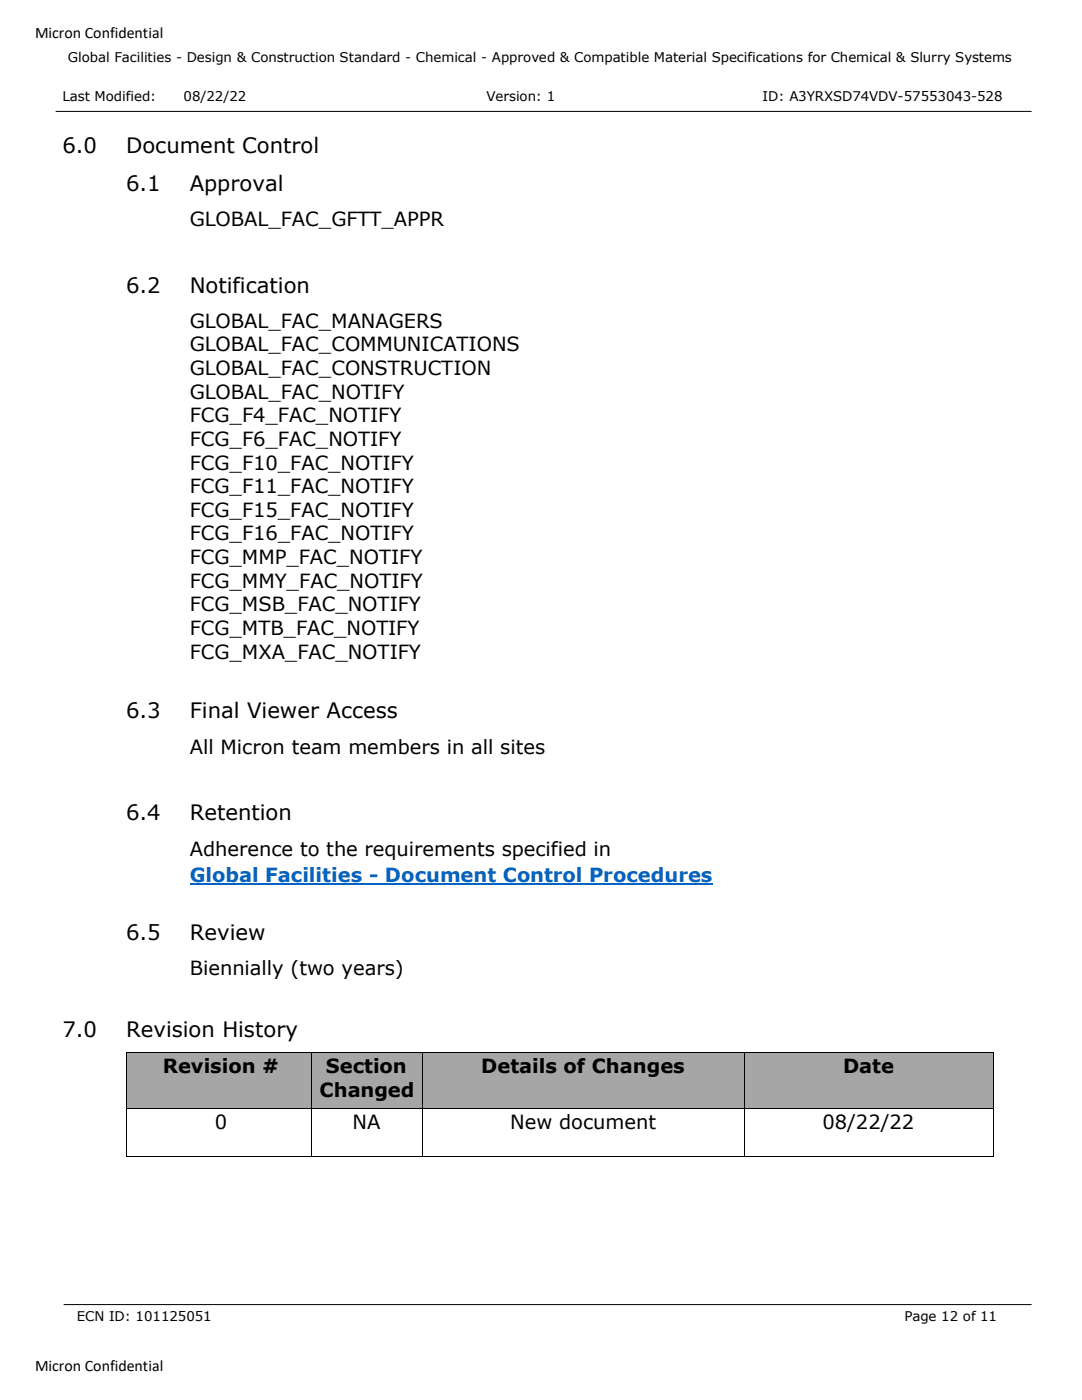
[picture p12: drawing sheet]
<svg xmlns="http://www.w3.org/2000/svg" width="216mm" height="279mm" viewBox="0 0 216 279" stroke-linecap="round" stroke-linejoin="round" font-family="sans-serif">
<defs><g id="words">
<g font-size="4.2">
<text x="12.4" y="30.6">6.0</text>
<text x="25.2" y="30.6">Document Control</text>
<text x="25.2" y="38">6.1</text>
<text x="37.9" y="38">Approval</text>
<text x="25.2" y="58.4">6.2</text>
<text x="37.9" y="58.4">Notification</text>
<text x="25.2" y="143.4">6.3</text>
<text x="37.9" y="143.4">Final Viewer Access</text>
<text x="25.2" y="163.7">6.4</text>
<text x="37.9" y="163.7">Retention</text>
<text x="25.2" y="187.6">6.5</text>
<text x="37.9" y="187.6">Review</text>
<text x="12.4" y="206.9">7.0</text>
<text x="25.2" y="206.9">Revision History</text>
</g>
<g font-size="3.9">
<text x="37.9" y="45.1">GLOBAL_FAC_GFTT_APPR</text>
<text x="37.9" y="65.4">GLOBAL_FAC_MANAGERS</text>
<text x="37.9" y="70.1">GLOBAL_FAC_COMMUNICATIONS</text>
<text x="37.9" y="74.9">GLOBAL_FAC_CONSTRUCTION</text>
<text x="37.9" y="79.6">GLOBAL_FAC_NOTIFY</text>
<text x="37.9" y="84.3">FCG_F4_FAC_NOTIFY</text>
<text x="37.9" y="89">FCG_F6_FAC_NOTIFY</text>
<text x="37.9" y="93.7">FCG_F10_FAC_NOTIFY</text>
<text x="37.9" y="98.4">FCG_F11_FAC_NOTIFY</text>
<text x="37.9" y="103.1">FCG_F15_FAC_NOTIFY</text>
<text x="37.9" y="107.8">FCG_F16_FAC_NOTIFY</text>
<text x="37.9" y="112.6">FCG_MMP_FAC_NOTIFY</text>
<text x="37.9" y="117.3">FCG_MMY_FAC_NOTIFY</text>
<text x="37.9" y="122">FCG_MSB_FAC_NOTIFY</text>
<text x="37.9" y="126.7">FCG_MTB_FAC_NOTIFY</text>
<text x="37.9" y="131.4">FCG_MXA_FAC_NOTIFY</text>
<text x="37.9" y="150.4">All Micron team members in all sites</text>
<text x="37.9" y="170.8">Adherence to the requirements specified in</text>
<text x="37.9" y="194.7">Biennially (two years)</text>
<text x="32.5" y="214.1">Revision #</text>
<text x="65" y="214.1">Section</text>
<text x="96" y="214.1">Details of Changes</text>
<text x="168.2" y="214.1">Date</text>
<text x="63.8" y="218.9">Changed</text>
<text x="42.8" y="225.2">0</text>
<text x="70.3" y="225.2">NA</text>
<text x="101.8" y="225.2">New document</text>
<text x="164.1" y="225.2">08/22/22</text>
</g>
<text font-size="3.9" fill="#0563c1" x="37.9" y="176">Global Facilities - Document Control Procedures</text>
<g font-size="3.2">
<text x="7" y="7.5">Micron Confidential</text>
<text x="7" y="273.7">Micron Confidential</text>
</g>
<g font-size="2.7">
<text x="13.5" y="12.4">Global Facilities - Design &amp; Construction Standard - Chemical - Approved &amp; Compatible Material Specifications for Chemical &amp; Slurry Systems</text>
<text x="12.4" y="20.1">Last Modified:</text>
<text x="36.6" y="20.1">08/22/22</text>
<text x="97" y="20.1">Version: 1</text>
<text x="152.2" y="20.1">ID: A3YRXSD74VDV-57553043-528</text>
<text x="15.3" y="263.6">ECN ID: 101125051</text>
<text x="180.5" y="263.6">Page 12 of 11</text>
</g>
</g></defs>
<path d="M11.1 22.2h194.7" fill="none" stroke="#000" stroke-width=".2"/>
<path d="M12.7 256.1h193.1v10.1h-193.1z" fill-rule="evenodd" fill="#fff"/>
<path d="M12.7 260.4h193.1" fill="none" stroke="#000" stroke-width=".2"/>
<path d="M37.9 176.4h104.3" fill="none" stroke="#0563c1" stroke-width=".38"/>
<g fill="#a6a6a6">
<path d="M25.2 210.2h36.9v11h-36.9z" fill-rule="evenodd"/>
<path d="M25.2 210.2h36.9v6.1h-36.9z" fill-rule="evenodd"/>
<path d="M62.2 210.2h22.1v11h-22.1z" fill-rule="evenodd"/>
<path d="M62.2 210.2h22.1v4.8h-22.1z" fill-rule="evenodd"/>
<path d="M62.2 215h22.1v6.2h-22.1z" fill-rule="evenodd"/>
<path d="M84.5 210.2h64v11h-64z" fill-rule="evenodd"/>
<path d="M84.5 210.2h64v6.1h-64z" fill-rule="evenodd"/>
<path d="M148.7 210.2h49.5v11h-49.5z" fill-rule="evenodd"/>
<path d="M148.7 210.2h49.5v6.1h-49.5z" fill-rule="evenodd"/>
</g>
<g fill="#000">
<path d="M25.1 210h.1v.2h-.1z" fill-rule="evenodd"/>
<path d="M25.1 210h.1v.2h-.1z" fill-rule="evenodd"/>
<path d="M62.1 210h.1v.2h-.1z" fill-rule="evenodd"/>
<path d="M84.3 210h.2v.2h-.2z" fill-rule="evenodd"/>
<path d="M148.5 210h.2v.2h-.2z" fill-rule="evenodd"/>
<path d="M198.2 210h.1v.2h-.1z" fill-rule="evenodd"/>
<path d="M198.2 210h.1v.2h-.1z" fill-rule="evenodd"/>
<path d="M25.1 221.2h.1v.2h-.1z" fill-rule="evenodd"/>
<path d="M25.1 230.7h.1v.2h-.1z" fill-rule="evenodd"/>
<path d="M25.1 230.7h.1v.2h-.1z" fill-rule="evenodd"/>
<path d="M62.1 221.2h.1v.2h-.1z" fill-rule="evenodd"/>
<path d="M62.1 230.7h.1v.2h-.1z" fill-rule="evenodd"/>
<path d="M84.3 221.2h.2v.2h-.2z" fill-rule="evenodd"/>
<path d="M84.3 230.7h.2v.2h-.2z" fill-rule="evenodd"/>
<path d="M148.5 221.2h.2v.2h-.2z" fill-rule="evenodd"/>
<path d="M148.5 230.7h.2v.2h-.2z" fill-rule="evenodd"/>
<path d="M198.2 221.2h.1v.2h-.1z" fill-rule="evenodd"/>
<path d="M198.2 230.7h.1v.2h-.1z" fill-rule="evenodd"/>
<path d="M198.2 230.7h.1v.2h-.1z" fill-rule="evenodd"/>
</g>
<g fill="none" stroke="#000" stroke-width=".2">
<path d="M25.2 210.2v11M25.2 210.1h36.9M62.2 210.2v11M62.2 210.1h22.1M84.4 210.2v11M84.5 210.1h64M148.6 210.2v11M148.7 210.1h49.5M198.2 210.2v11M25.2 221.4v9.3M25.2 221.3h36.9M25.2 230.8h36.9"/>
<path d="M62.2 221.4v9.3M62.2 221.3h22.1M62.2 230.8h22.1M84.4 221.4v9.3M84.5 221.3h64M84.5 230.8h64M148.6 221.4v9.3M148.7 221.3h49.5M148.7 230.8h49.5M198.2 221.4v9.3"/>
</g>
<use href="#words"/>
</svg>
